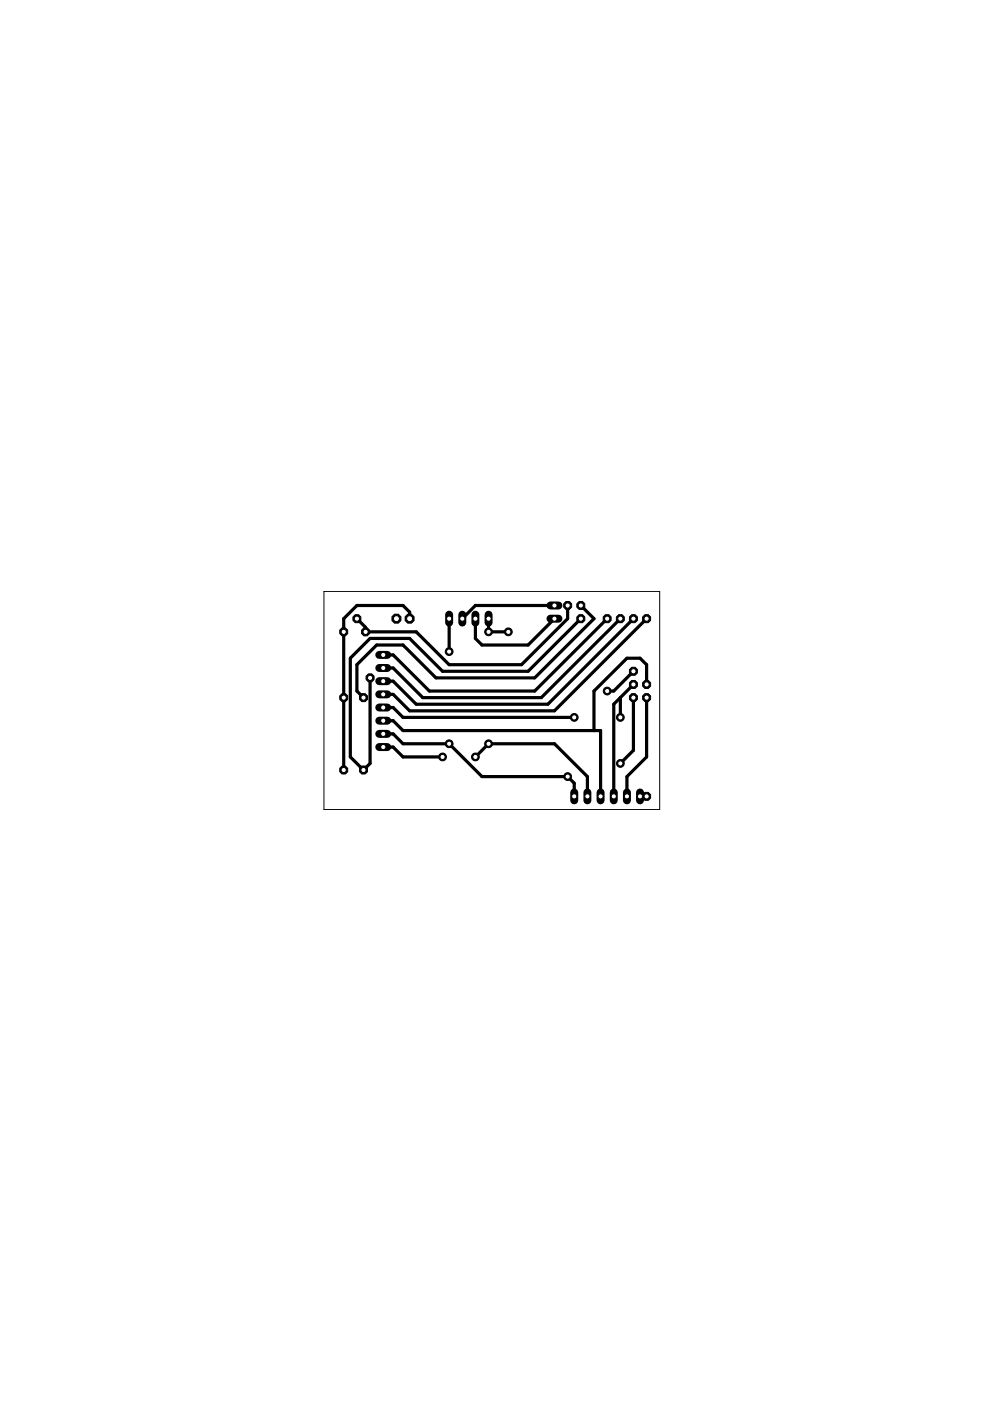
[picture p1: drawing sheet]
<svg xmlns="http://www.w3.org/2000/svg" width="210mm" height="297mm" viewBox="0 0 210 297" stroke-linecap="round" stroke-linejoin="round" font-family="sans-serif">
<g fill="none" stroke="#000" stroke-width=".68">
<path d="M86.8 131.2v-1.4l-1.4-1.4h-9.7l-2.8 2.8v32.1M95.2 131.2v7M100.8 131.2v4.2l1.4 1.4h9.8l5.6-5.6M103.6 131.2v2.8h4.2M117.6 128.4h-16.8l-2.8 2.8M120.4 128.4v2.8l-9.8 9.7h-15.4l-7-6.9h-10.7v-1l-1.8-1.8M123.1 128.4l2.8 2.8-12.5 12.5h-21l-7-6.9h-5.5l-4.2 4.1v5.6l1.4 1.4M123.1 131.2l-11.1 11.1h-18.2l-7-6.9h-8.3l-4.2 4.2v20.9l2.8 2.8 1.4-1.4v-18.2M128.7 131.2l-15.3 15.3h-22.4l-7.6-7.6h-2.1M131.5 131.2l-16.7 16.7h-25.2l-6.2-6.3h-2.1M134.3 131.2l-18.1 18.1h-28l-4.8-4.9h-2.1M137.1 131.2l-19.5 19.5h-30.8l-3.4-3.5h-2.1"/>
<path d="M81.3 150h2.1l2 2.1h36.4M81.3 152.8h2.1l2 2.1h41.9v13.9M81.3 158.4h2.1l2 2.1h8.4M81.3 155.6h2.1l2 2.1h9.8l7 7h18.2l1.4 1.4v2.7M131.5 147.9l-1.4 1.4v19.5M131.5 147.9v4.2M134.3 145.1l-2.8 2.8M134.3 142.3l-4.2 4.2h-1.4M134.3 147.9v11.2l-2.8 2.8M137.1 147.9v12.6l-4.2 4.2v4.1M137.1 145.1v-4.2l-1.4-1.3h-2.8l-7 6.9v8.4M100.8 160.5l2.8-2.8h14l6.9 7v4.1"/>
<path d="M135.7 168.8h1.4"/>
</g>
<path d="M116.7 128.4h1.7" fill="none" stroke="#000" stroke-width="1.7"/>
<circle cx="117.6" cy="128.4" r=".55" fill="#fff" stroke="#000" stroke-width=".21"/>
<path d="M116.7 131.2h1.7" fill="none" stroke="#000" stroke-width="1.7"/>
<circle cx="117.6" cy="131.2" r=".55" fill="#fff" stroke="#000" stroke-width=".21"/>
<circle cx="137.1" cy="168.8" r=".92" fill="#000" stroke="#000" stroke-width=".21"/>
<circle cx="137.1" cy="168.8" r=".55" fill="#fff" stroke="#000" stroke-width=".21"/>
<path d="M95.2 130.3v1.7" fill="none" stroke="#000" stroke-width="1.7"/>
<circle cx="95.2" cy="131.2" r=".55" fill="#fff" stroke="#000" stroke-width=".21"/>
<path d="M98 130.3v1.7" fill="none" stroke="#000" stroke-width="1.7"/>
<circle cx="98" cy="131.2" r=".55" fill="#fff" stroke="#000" stroke-width=".21"/>
<path d="M100.8 130.3v1.7" fill="none" stroke="#000" stroke-width="1.7"/>
<circle cx="100.8" cy="131.2" r=".55" fill="#fff" stroke="#000" stroke-width=".21"/>
<path d="M103.6 130.3v1.7" fill="none" stroke="#000" stroke-width="1.7"/>
<circle cx="103.6" cy="131.2" r=".55" fill="#fff" stroke="#000" stroke-width=".21"/>
<path d="M121.8 168v1.7" fill="none" stroke="#000" stroke-width="1.7"/>
<circle cx="121.8" cy="168.8" r=".55" fill="#fff" stroke="#000" stroke-width=".21"/>
<path d="M124.5 168v1.7" fill="none" stroke="#000" stroke-width="1.7"/>
<circle cx="124.5" cy="168.8" r=".55" fill="#fff" stroke="#000" stroke-width=".21"/>
<path d="M127.3 168v1.7" fill="none" stroke="#000" stroke-width="1.7"/>
<circle cx="127.3" cy="168.8" r=".55" fill="#fff" stroke="#000" stroke-width=".21"/>
<path d="M130.1 168v1.7" fill="none" stroke="#000" stroke-width="1.7"/>
<circle cx="130.1" cy="168.8" r=".55" fill="#fff" stroke="#000" stroke-width=".21"/>
<path d="M132.9 168v1.7" fill="none" stroke="#000" stroke-width="1.7"/>
<circle cx="132.9" cy="168.8" r=".55" fill="#fff" stroke="#000" stroke-width=".21"/>
<path d="M135.7 168v1.7" fill="none" stroke="#000" stroke-width="1.7"/>
<circle cx="135.7" cy="168.8" r=".55" fill="#fff" stroke="#000" stroke-width=".21"/>
<circle cx="134.3" cy="142.3" r=".92" fill="#000" stroke="#000" stroke-width=".21"/>
<circle cx="134.3" cy="142.3" r=".55" fill="#fff" stroke="#000" stroke-width=".21"/>
<circle cx="134.3" cy="145.1" r=".92" fill="#000" stroke="#000" stroke-width=".21"/>
<circle cx="134.3" cy="145.1" r=".55" fill="#fff" stroke="#000" stroke-width=".21"/>
<circle cx="134.3" cy="147.9" r=".92" fill="#000" stroke="#000" stroke-width=".21"/>
<circle cx="134.3" cy="147.9" r=".55" fill="#fff" stroke="#000" stroke-width=".21"/>
<circle cx="137.1" cy="145.1" r=".92" fill="#000" stroke="#000" stroke-width=".21"/>
<circle cx="137.1" cy="145.1" r=".55" fill="#fff" stroke="#000" stroke-width=".21"/>
<circle cx="137.1" cy="147.9" r=".92" fill="#000" stroke="#000" stroke-width=".21"/>
<circle cx="137.1" cy="147.9" r=".55" fill="#fff" stroke="#000" stroke-width=".21"/>
<path d="M80.4 158.4h1.7" fill="none" stroke="#000" stroke-width="1.7"/>
<circle cx="81.3" cy="158.4" r=".55" fill="#fff" stroke="#000" stroke-width=".21"/>
<path d="M80.4 155.6h1.7" fill="none" stroke="#000" stroke-width="1.7"/>
<circle cx="81.3" cy="155.6" r=".55" fill="#fff" stroke="#000" stroke-width=".21"/>
<path d="M80.4 152.8h1.7" fill="none" stroke="#000" stroke-width="1.7"/>
<circle cx="81.3" cy="152.8" r=".55" fill="#fff" stroke="#000" stroke-width=".21"/>
<path d="M80.4 150h1.7" fill="none" stroke="#000" stroke-width="1.7"/>
<circle cx="81.3" cy="150" r=".55" fill="#fff" stroke="#000" stroke-width=".21"/>
<path d="M80.4 147.2h1.7" fill="none" stroke="#000" stroke-width="1.7"/>
<circle cx="81.3" cy="147.2" r=".55" fill="#fff" stroke="#000" stroke-width=".21"/>
<path d="M80.4 144.4h1.7" fill="none" stroke="#000" stroke-width="1.7"/>
<circle cx="81.3" cy="144.4" r=".55" fill="#fff" stroke="#000" stroke-width=".21"/>
<path d="M80.4 141.6h1.7" fill="none" stroke="#000" stroke-width="1.7"/>
<circle cx="81.3" cy="141.6" r=".55" fill="#fff" stroke="#000" stroke-width=".21"/>
<path d="M80.4 138.9h1.7" fill="none" stroke="#000" stroke-width="1.7"/>
<circle cx="81.3" cy="138.9" r=".55" fill="#fff" stroke="#000" stroke-width=".21"/>
<circle cx="137.1" cy="131.2" r=".92" fill="#000" stroke="#000" stroke-width=".21"/>
<circle cx="137.1" cy="131.2" r=".55" fill="#fff" stroke="#000" stroke-width=".21"/>
<circle cx="134.3" cy="131.2" r=".92" fill="#000" stroke="#000" stroke-width=".21"/>
<circle cx="134.3" cy="131.2" r=".55" fill="#fff" stroke="#000" stroke-width=".21"/>
<circle cx="131.5" cy="131.2" r=".92" fill="#000" stroke="#000" stroke-width=".21"/>
<circle cx="131.5" cy="131.2" r=".55" fill="#fff" stroke="#000" stroke-width=".21"/>
<circle cx="128.7" cy="131.2" r=".92" fill="#000" stroke="#000" stroke-width=".21"/>
<circle cx="128.7" cy="131.2" r=".55" fill="#fff" stroke="#000" stroke-width=".21"/>
<circle cx="121.8" cy="152.1" r=".83" fill="#000" stroke="#000" stroke-width=".21"/>
<circle cx="121.8" cy="152.1" r=".55" fill="#fff" stroke="#000" stroke-width=".21"/>
<circle cx="131.5" cy="152.1" r=".83" fill="#000" stroke="#000" stroke-width=".21"/>
<circle cx="131.5" cy="152.1" r=".55" fill="#fff" stroke="#000" stroke-width=".21"/>
<circle cx="128.7" cy="146.5" r=".83" fill="#000" stroke="#000" stroke-width=".21"/>
<circle cx="128.7" cy="146.5" r=".55" fill="#fff" stroke="#000" stroke-width=".21"/>
<circle cx="100.8" cy="160.5" r=".83" fill="#000" stroke="#000" stroke-width=".21"/>
<circle cx="100.8" cy="160.5" r=".55" fill="#fff" stroke="#000" stroke-width=".21"/>
<circle cx="103.6" cy="134" r=".83" fill="#000" stroke="#000" stroke-width=".21"/>
<circle cx="103.6" cy="134" r=".55" fill="#fff" stroke="#000" stroke-width=".21"/>
<circle cx="93.8" cy="160.5" r=".83" fill="#000" stroke="#000" stroke-width=".21"/>
<circle cx="93.8" cy="160.5" r=".55" fill="#fff" stroke="#000" stroke-width=".21"/>
<circle cx="103.6" cy="157.7" r=".83" fill="#000" stroke="#000" stroke-width=".21"/>
<circle cx="103.6" cy="157.7" r=".55" fill="#fff" stroke="#000" stroke-width=".21"/>
<circle cx="107.8" cy="134" r=".83" fill="#000" stroke="#000" stroke-width=".21"/>
<circle cx="107.8" cy="134" r=".55" fill="#fff" stroke="#000" stroke-width=".21"/>
<circle cx="131.5" cy="161.9" r=".83" fill="#000" stroke="#000" stroke-width=".21"/>
<circle cx="131.5" cy="161.9" r=".55" fill="#fff" stroke="#000" stroke-width=".21"/>
<circle cx="95.2" cy="157.7" r=".83" fill="#000" stroke="#000" stroke-width=".21"/>
<circle cx="95.2" cy="157.7" r=".55" fill="#fff" stroke="#000" stroke-width=".21"/>
<circle cx="95.2" cy="138.2" r=".83" fill="#000" stroke="#000" stroke-width=".21"/>
<circle cx="95.2" cy="138.2" r=".55" fill="#fff" stroke="#000" stroke-width=".21"/>
<circle cx="120.4" cy="164.7" r=".83" fill="#000" stroke="#000" stroke-width=".21"/>
<circle cx="120.4" cy="164.7" r=".55" fill="#fff" stroke="#000" stroke-width=".21"/>
<circle cx="84.1" cy="131.2" r="1.03" fill="#000" stroke="#000" stroke-width=".21"/>
<circle cx="84.1" cy="131.2" r=".64" fill="#fff" stroke="#000" stroke-width=".21"/>
<circle cx="86.8" cy="131.2" r="1.03" fill="#000" stroke="#000" stroke-width=".21"/>
<circle cx="86.8" cy="131.2" r=".64" fill="#fff" stroke="#000" stroke-width=".21"/>
<circle cx="72.9" cy="134" r=".92" fill="#000" stroke="#000" stroke-width=".21"/>
<circle cx="72.9" cy="134" r=".55" fill="#fff" stroke="#000" stroke-width=".21"/>
<circle cx="72.9" cy="147.9" r=".92" fill="#000" stroke="#000" stroke-width=".21"/>
<circle cx="72.9" cy="147.9" r=".55" fill="#fff" stroke="#000" stroke-width=".21"/>
<circle cx="72.9" cy="163.3" r=".92" fill="#000" stroke="#000" stroke-width=".21"/>
<circle cx="72.9" cy="163.3" r=".55" fill="#fff" stroke="#000" stroke-width=".21"/>
<circle cx="123.1" cy="131.2" r=".92" fill="#000" stroke="#000" stroke-width=".21"/>
<circle cx="123.1" cy="131.2" r=".55" fill="#fff" stroke="#000" stroke-width=".21"/>
<circle cx="77.1" cy="163.3" r=".92" fill="#000" stroke="#000" stroke-width=".21"/>
<circle cx="77.1" cy="163.3" r=".55" fill="#fff" stroke="#000" stroke-width=".21"/>
<circle cx="78.5" cy="143.7" r=".92" fill="#000" stroke="#000" stroke-width=".21"/>
<circle cx="78.5" cy="143.7" r=".55" fill="#fff" stroke="#000" stroke-width=".21"/>
<circle cx="123.1" cy="128.4" r=".92" fill="#000" stroke="#000" stroke-width=".21"/>
<circle cx="123.1" cy="128.4" r=".55" fill="#fff" stroke="#000" stroke-width=".21"/>
<circle cx="77.1" cy="147.9" r=".92" fill="#000" stroke="#000" stroke-width=".21"/>
<circle cx="77.1" cy="147.9" r=".55" fill="#fff" stroke="#000" stroke-width=".21"/>
<circle cx="120.4" cy="128.4" r=".92" fill="#000" stroke="#000" stroke-width=".21"/>
<circle cx="120.4" cy="128.4" r=".55" fill="#fff" stroke="#000" stroke-width=".21"/>
<circle cx="77.5" cy="134" r=".92" fill="#000" stroke="#000" stroke-width=".21"/>
<circle cx="77.5" cy="134" r=".55" fill="#fff" stroke="#000" stroke-width=".21"/>
<circle cx="75.7" cy="131.2" r=".92" fill="#000" stroke="#000" stroke-width=".21"/>
<circle cx="75.7" cy="131.2" r=".55" fill="#fff" stroke="#000" stroke-width=".21"/>
<path d="M68.7 125.4h71.2v46.2h-71.2z" fill="none" stroke="#000" stroke-width=".21"/>
</svg>
